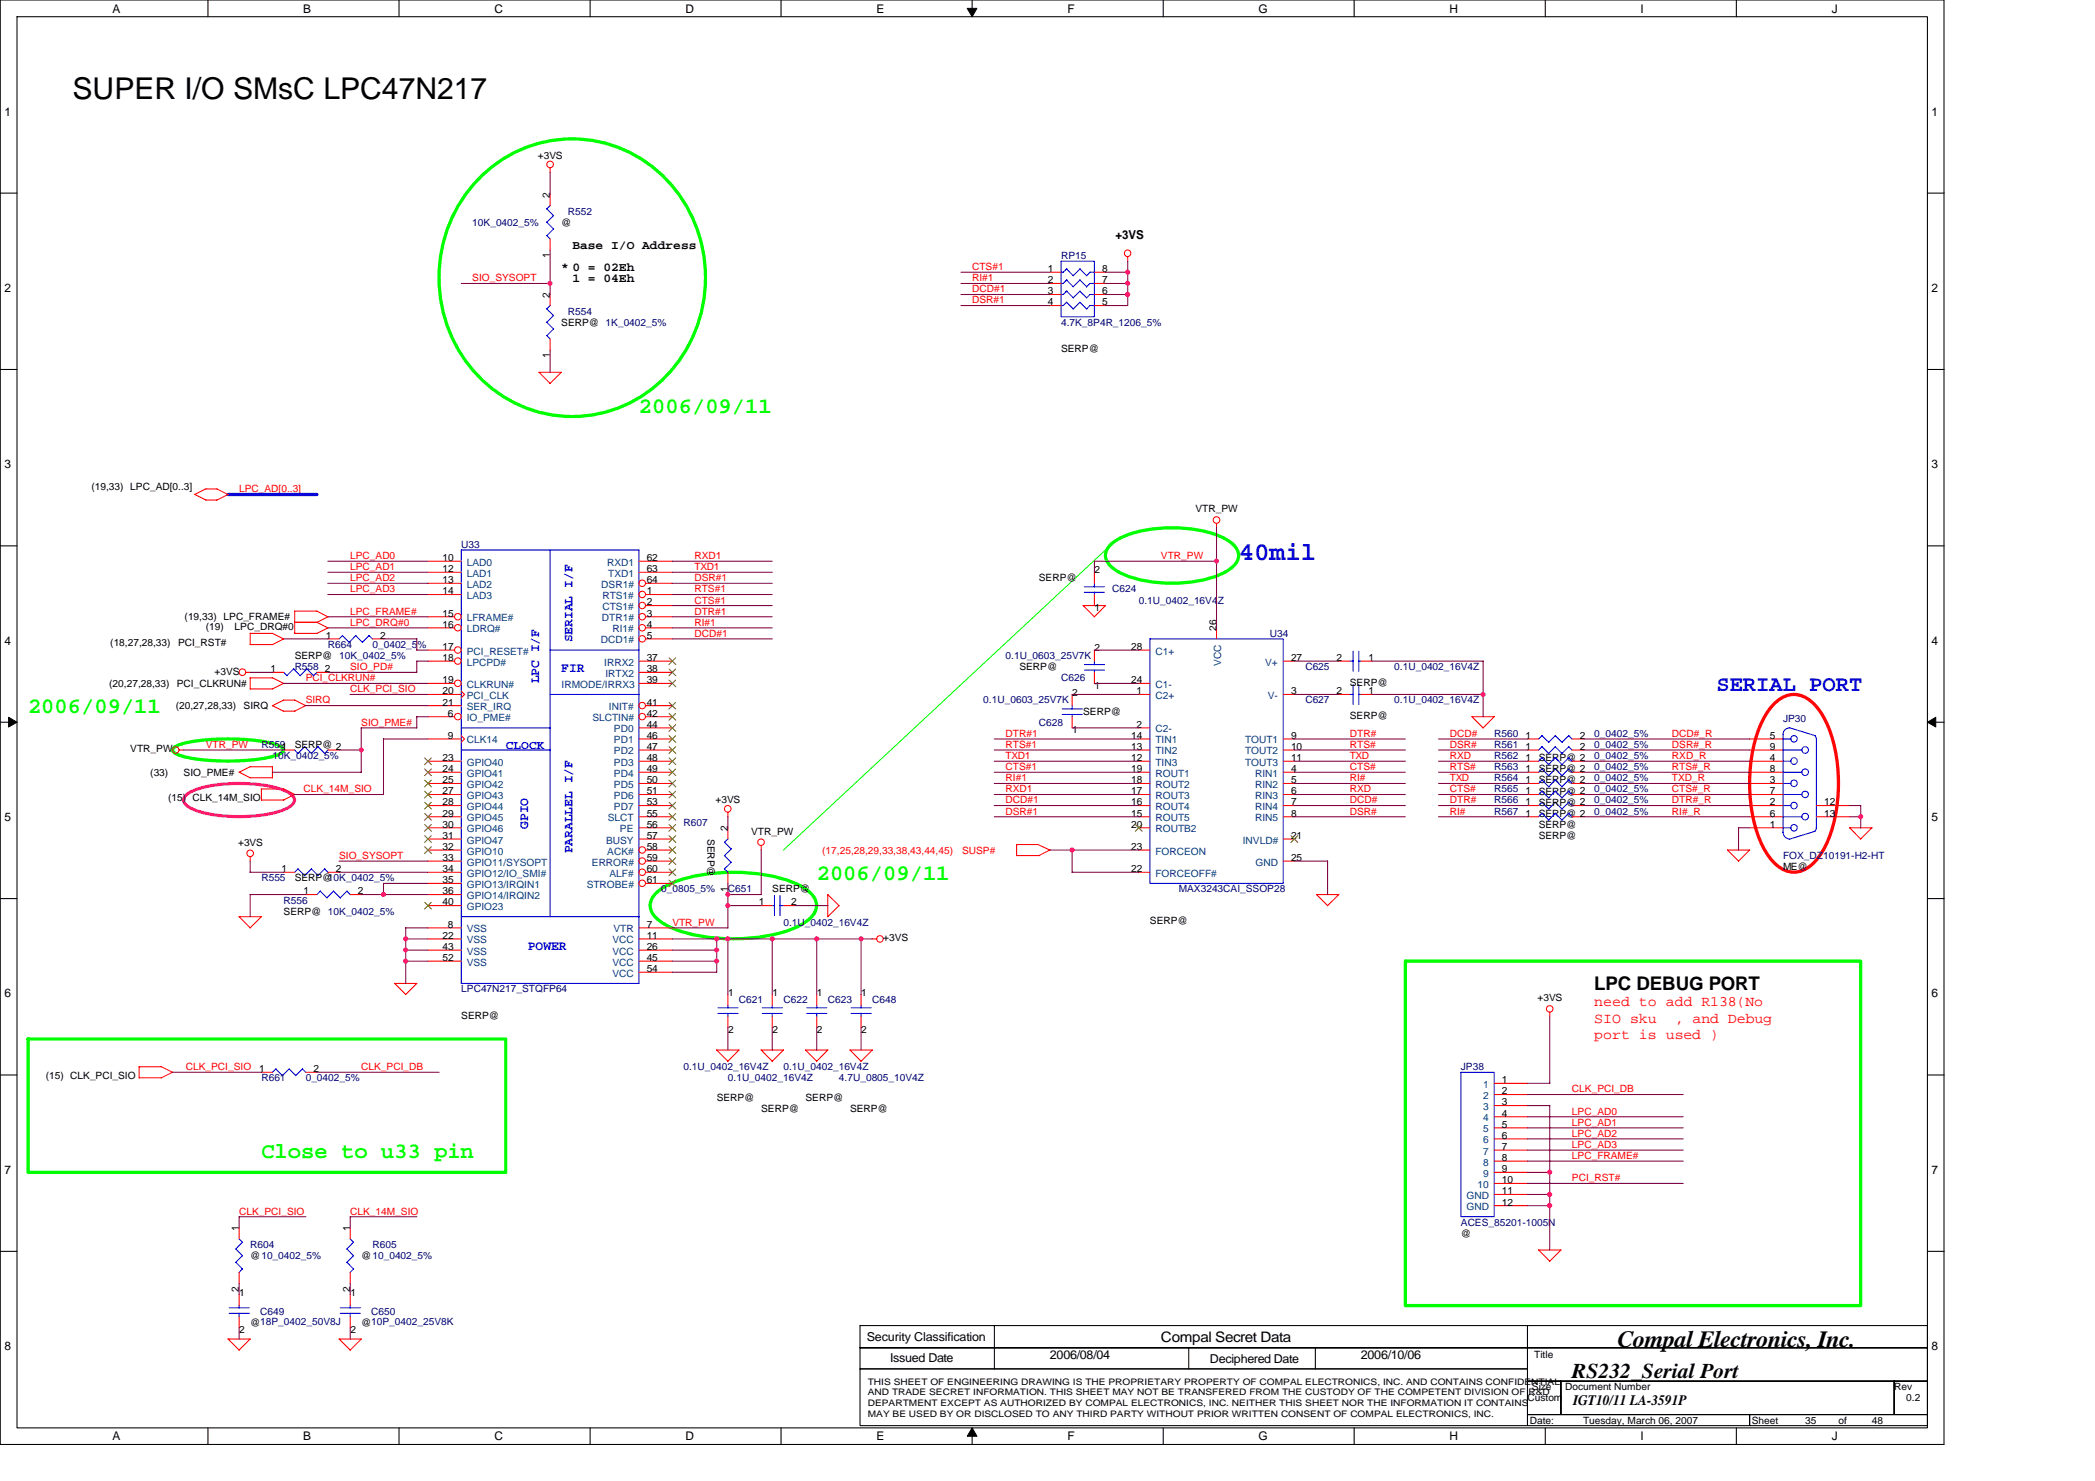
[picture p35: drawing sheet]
<svg xmlns="http://www.w3.org/2000/svg" width="297mm" height="210mm" viewBox="0 0 297 210" stroke-linecap="round" stroke-linejoin="round" font-family="sans-serif">
<defs><g id="words">
<text font-size="4.3" x="10.3" y="14.1">SUPER I/O SMsC LPC47N217</text>
<text font-size="3.6" fill="#00f" x="175.6" y="79.4">40mil</text>
<text font-size="3.3" x="229.3" y="190.9">Compal Electronics, Inc.</text>
<g font-size="3.2" fill="#0f0">
<text x="90.6" y="58.6">2006/09/11</text>
<text x="4" y="101.1">2006/09/11</text>
<text x="115.8" y="124.7">2006/09/11</text>
<text x="37.1" y="164.1">Close to u33 pin</text>
</g>
<text font-size="3.2" fill="#00f" x="243.3" y="97.9">SERIAL PORT</text>
<text font-size="3" x="222.9" y="195.3">RS232_Serial Port</text>
<text font-size="2.7" x="226" y="140.3">LPC DEBUG PORT</text>
<g font-size="2.1" fill="#f00">
<text x="226" y="142.6">need to add R138(No</text>
<text x="226" y="144.9">SIO sku</text>
<text x="226" y="147.3">port is used )</text>
<text x="237.5" y="144.9">, and Debug</text>
</g>
<g font-size="2.1">
<text x="164.6" y="190.2">Compal Secret Data</text>
<text x="223" y="199.2">IGT10/11 LA-3591P</text>
</g>
<g font-size="1.9" fill="#00f">
<text x="79.6" y="95.3">FIR</text>
<text x="81.2" y="91" transform="rotate(-90 81.2 91)">SERIAL I/F</text>
<text x="76.5" y="96.9" transform="rotate(-90 76.5 96.9)">LPC I/F</text>
<text x="74.9" y="117.5" transform="rotate(-90 74.9 117.5)">GPIO</text>
<text x="81.2" y="120.9" transform="rotate(-90 81.2 120.9)">PARALLEL I/F</text>
<text x="74.8" y="134.7">POWER</text>
</g>
<g font-size="1.7">
<text x="15.9" y="1.8">A</text>
<text x="43" y="1.8">B</text>
<text x="70.1" y="1.8">C</text>
<text x="97.2" y="1.8">D</text>
<text x="124.3" y="1.8">E</text>
<text x="151.4" y="1.8">F</text>
<text x="178.5" y="1.8">G</text>
<text x="205.5" y="1.8">H</text>
<text x="232.6" y="1.8">I</text>
<text x="259.7" y="1.8">J</text>
<text x=".6" y="16.4">1</text>
<text x="273.9" y="16.4">1</text>
<text x="81.1" y="35.3">Base I/O Address</text>
<text x="158.2" y="33.9">+3VS</text>
<text x=".6" y="41.4">2</text>
<text x="79.6" y="38.4">* 0 = 02Eh</text>
<text x="81.1" y="40">1 = 04Eh</text>
<text x="273.9" y="41.4">2</text>
<text x=".6" y="66.4">3</text>
<text x="273.9" y="66.4">3</text>
<text x=".6" y="91.4">4</text>
<text x="273.9" y="91.4">4</text>
<text x=".6" y="116.4">5</text>
<text x="273.9" y="116.4">5</text>
<text x=".6" y="141.4">6</text>
<text x="273.9" y="141.4">6</text>
<text x=".6" y="166.4">7</text>
<text x="273.9" y="166.4">7</text>
<text x=".6" y="191.4">8</text>
<text x="122.9" y="190.1">Security Classification</text>
<text x="273.9" y="191.4">8</text>
<text x="126.2" y="193">Issued Date</text>
<text x="148.9" y="192.6">2006/08/04</text>
<text x="171.6" y="193.2">Deciphered Date</text>
<text x="193" y="192.6">2006/10/06</text>
<text x="15.9" y="204.2">A</text>
<text x="43" y="204.2">B</text>
<text x="70.1" y="204.2">C</text>
<text x="97.2" y="204.2">D</text>
<text x="124.3" y="204.2">E</text>
<text x="151.4" y="204.2">F</text>
<text x="178.5" y="204.2">G</text>
<text x="205.5" y="204.2">H</text>
<text x="232.6" y="204.2">I</text>
<text x="259.7" y="204.2">J</text>
</g>
<text font-size="1.7" fill="#00f" x="71.7" y="106.2">CLOCK</text>
<g font-size="1.4">
<text x="76.3" y="22.5">+3VS</text>
<text x="78" y="28" transform="rotate(-90 78 28)">2</text>
<text x="79.6" y="32">@</text>
<text x="78" y="36.6" transform="rotate(-90 78 36.6)">1</text>
<text x="148.6" y="38.6">1</text>
<text x="148.6" y="40.2">2</text>
<text x="148.6" y="41.7">3</text>
<text x="156.3" y="38.6">8</text>
<text x="156.3" y="40.2">7</text>
<text x="156.3" y="41.7">6</text>
<text x="78" y="42.2" transform="rotate(-90 78 42.2)">2</text>
<text x="79.6" y="46.2">SERP@ 1K_0402_5%</text>
<text x="148.6" y="43.3">4</text>
<text x="156.3" y="43.3">5</text>
<text x="78" y="50.8" transform="rotate(-90 78 50.8)">1</text>
<text x="150.4" y="49.9">SERP@</text>
<text x="13" y="69.5">(19,33) LPC_AD[0..3]</text>
<text x="169.5" y="72.6">VTR_PW</text>
<text x="62.7" y="79.5">10</text>
<text x="62.7" y="81.1">12</text>
<text x="62.7" y="82.7">13</text>
<text x="91.7" y="79.5">62</text>
<text x="91.7" y="81.1">63</text>
<text x="91.7" y="82.7">64</text>
<text x="147.3" y="82.4">SERP@</text>
<text x="155.2" y="81.3">2</text>
<text x="26.2" y="87.9">(19,33) LPC_FRAME#</text>
<text x="29.2" y="89.3">(19)</text>
<text x="33.3" y="89.3">LPC_DRQ#0</text>
<text x="62.7" y="84.2">14</text>
<text x="62.7" y="87.4">15</text>
<text x="62.7" y="89">16</text>
<text x="91.7" y="84.2">1</text>
<text x="91.7" y="85.8">2</text>
<text x="91.7" y="87.4">3</text>
<text x="91.7" y="89">4</text>
<text x="155.2" y="86.6">1</text>
<text x="172.5" y="89.5" transform="rotate(-90 172.5 89.5)">26</text>
<text x="15.6" y="91.5">(18,27,28,33)</text>
<text x="25.2" y="91.5">PCI_RST#</text>
<text x="30.4" y="95.6">+3VS</text>
<text x="38.3" y="95.3">1</text>
<text x="41.8" y="93.4">SERP@ 10K_0402_5%</text>
<text x="46" y="95.3">2</text>
<text x="46.2" y="90.5">1</text>
<text x="53.9" y="90.5">2</text>
<text x="62.7" y="92.1">17</text>
<text x="62.7" y="93.7">18</text>
<text x="91.7" y="90.5">5</text>
<text x="91.7" y="93.7">37</text>
<text x="91.7" y="95.3">38</text>
<text x="144.5" y="95">SERP@</text>
<text x="155.2" y="92.3">2</text>
<text x="160.4" y="92.1">28</text>
<text x="183" y="93.7">27</text>
<text x="189.5" y="93.7">2</text>
<text x="194.1" y="93.7">1</text>
<text x="15.5" y="97.3">(20,27,28,33)</text>
<text x="24.9" y="100.5">(20,27,28,33)</text>
<text x="25.1" y="97.3">PCI_CLKRUN#</text>
<text x="34.5" y="100.5">SIRQ</text>
<text x="62.7" y="96.8">19</text>
<text x="62.7" y="98.4">20</text>
<text x="62.7" y="100">21</text>
<text x="63.5" y="101.6">6</text>
<text x="91.7" y="96.8">39</text>
<text x="91.7" y="100">41</text>
<text x="91.7" y="101.6">42</text>
<text x="152" y="98.6">2</text>
<text x="153.6" y="101.3">SERP@</text>
<text x="155.2" y="97.7">1</text>
<text x="160.4" y="96.8">24</text>
<text x="161.2" y="98.4">1</text>
<text x="183" y="98.4">3</text>
<text x="189.5" y="98.4">2</text>
<text x="191.4" y="101.9">SERP@</text>
<text x="191.4" y="97.2">SERP@</text>
<text x="194.1" y="98.4">1</text>
<text x="18.5" y="106.6">VTR_PW</text>
<text x="41.8" y="106">SERP@ 2</text>
<text x="62.7" y="107.9">23</text>
<text x="63.5" y="104.7">9</text>
<text x="91.7" y="103.1">44</text>
<text x="91.7" y="104.7">46</text>
<text x="91.7" y="106.3">47</text>
<text x="91.7" y="107.9">48</text>
<text x="152" y="103.9">1</text>
<text x="160.4" y="104.7">14</text>
<text x="160.4" y="106.3">13</text>
<text x="160.4" y="107.9">12</text>
<text x="161.2" y="103.1">2</text>
<text x="183" y="104.7">9</text>
<text x="183" y="106.3">10</text>
<text x="183" y="107.9">11</text>
<text x="216.3" y="104.7">1</text>
<text x="216.3" y="106.3">1</text>
<text x="216.3" y="107.9">1</text>
<text x="218.2" y="107.9">SERP@ 2</text>
<text x="224" y="104.7">2</text>
<text x="224" y="106.3">2</text>
<text x="250.9" y="104.7">5</text>
<text x="250.9" y="106.3">9</text>
<text x="250.9" y="107.9">4</text>
<text x="21.3" y="109.9">(33)</text>
<text x="23.8" y="113.6">(15) CLK_14M_SIO</text>
<text x="26" y="109.9">SIO_PME#</text>
<text x="62.7" y="109.4">24</text>
<text x="62.7" y="111">25</text>
<text x="62.7" y="112.6">27</text>
<text x="91.7" y="109.4">49</text>
<text x="91.7" y="111">50</text>
<text x="91.7" y="112.6">51</text>
<text x="101.5" y="113.9">+3VS</text>
<text x="160.4" y="109.4">19</text>
<text x="160.4" y="111">18</text>
<text x="160.4" y="112.6">17</text>
<text x="183" y="109.4">4</text>
<text x="183" y="111">5</text>
<text x="183" y="112.6">6</text>
<text x="216.3" y="109.4">1</text>
<text x="216.3" y="112.6">1</text>
<text x="216.3" y="111">1</text>
<text x="218.2" y="112.6">SERP@ 2</text>
<text x="218.2" y="109.5">SERP@ 2</text>
<text x="218.2" y="111">SERP@ 2</text>
<text x="250.9" y="109.4">8</text>
<text x="250.9" y="111">3</text>
<text x="250.9" y="112.6">7</text>
<text x="33.8" y="119.9">+3VS</text>
<text x="62.7" y="114.2">28</text>
<text x="62.7" y="115.7">29</text>
<text x="62.7" y="117.3">30</text>
<text x="62.7" y="118.9">31</text>
<text x="91.7" y="114.2">53</text>
<text x="91.7" y="115.7">55</text>
<text x="91.7" y="117.3">56</text>
<text x="91.7" y="118.9">57</text>
<text x="100.3" y="118.9" transform="rotate(90 100.3 118.9)">SERP@</text>
<text x="103.2" y="117.8" transform="rotate(-90 103.2 117.8)">2</text>
<text x="106.5" y="118.3">VTR_PW</text>
<text x="160.4" y="114.2">16</text>
<text x="160.4" y="115.7">15</text>
<text x="160.4" y="117.3">20</text>
<text x="183" y="114.2">7</text>
<text x="183" y="115.7">8</text>
<text x="183" y="118.9">21</text>
<text x="216.3" y="114.2">1</text>
<text x="216.3" y="115.7">1</text>
<text x="218.2" y="117.3">SERP@</text>
<text x="218.2" y="115.8">SERP@ 2</text>
<text x="218.2" y="118.9">SERP@</text>
<text x="218.2" y="114.2">SERP@ 2</text>
<text x="250.9" y="114.2">2</text>
<text x="250.9" y="115.7">6</text>
<text x="250.9" y="117.3">1</text>
<text x="258.6" y="114.2">12</text>
<text x="258.6" y="115.7">13</text>
<text x="39.9" y="123.6">1</text>
<text x="41.8" y="124.9">SERP@</text>
<text x="47.6" y="123.6">2</text>
<text x="62.7" y="120.5">32</text>
<text x="62.7" y="122">33</text>
<text x="62.7" y="123.6">34</text>
<text x="62.7" y="125.2">35</text>
<text x="91.7" y="120.5">58</text>
<text x="91.7" y="122">59</text>
<text x="91.7" y="123.6">60</text>
<text x="91.7" y="125.2">61</text>
<text x="160.4" y="123.6">22</text>
<text x="160.4" y="120.5">23</text>
<text x="183" y="122">25</text>
<text x="252.8" y="123.3">ME@</text>
<text x="40.2" y="129.6">SERP@ 10K_0402_5%</text>
<text x="43" y="126.8">1</text>
<text x="50.8" y="126.8">2</text>
<text x="62.7" y="126.8">36</text>
<text x="62.7" y="128.3">40</text>
<text x="63.5" y="131.5">8</text>
<text x="91.7" y="131.5">7</text>
<text x="103.2" y="126.4" transform="rotate(-90 103.2 126.4)">1</text>
<text x="107.6" y="128.3">1</text>
<text x="109.5" y="126.5">SERP@</text>
<text x="112.2" y="128.3">2</text>
<text x="163" y="130.9">SERP@</text>
<text x="62.7" y="133.1">22</text>
<text x="62.7" y="134.6">43</text>
<text x="62.7" y="136.2">52</text>
<text x="91.7" y="134.6">26</text>
<text x="91.7" y="137.8">54</text>
<text x="91.7" y="136.2">45</text>
<text x="91.7" y="133.1">11</text>
<text x="125.2" y="133.4">+3VS</text>
<text x="103.2" y="141.1">1</text>
<text x="109.5" y="141.1">1</text>
<text x="115.8" y="141.1">1</text>
<text x="122.1" y="141.1">1</text>
<text x="218" y="141.9">+3VS</text>
<text x="65.4" y="144.4">SERP@</text>
<text x="103.2" y="146.5">2</text>
<text x="109.5" y="146.5">2</text>
<text x="115.8" y="146.5">2</text>
<text x="122.1" y="146.5">2</text>
<text x="6.5" y="152.9">(15) CLK_PCI_SIO</text>
<text x="36.7" y="152">1</text>
<text x="44.4" y="152">2</text>
<text x="213" y="153.5">1</text>
<text x="213" y="155.1">2</text>
<text x="101.6" y="156.1">SERP@</text>
<text x="107.9" y="157.6">SERP@</text>
<text x="114.2" y="156.1">SERP@</text>
<text x="120.5" y="157.6">SERP@</text>
<text x="213" y="156.7">3</text>
<text x="213" y="158.3">4</text>
<text x="213" y="159.8">5</text>
<text x="213" y="161.4">6</text>
<text x="213" y="163">7</text>
<text x="213" y="164.5">8</text>
<text x="213" y="166.1">9</text>
<text x="213" y="167.7">10</text>
<text x="213" y="169.3">11</text>
<text x="213" y="170.9">12</text>
<text x="33.9" y="174.5" transform="rotate(-90 33.9 174.5)">1</text>
<text x="35.5" y="178.4">@10_0402_5%</text>
<text x="49.6" y="174.5" transform="rotate(-90 49.6 174.5)">1</text>
<text x="51.2" y="178.4">@10_0402_5%</text>
<text x="207.1" y="175.3">@</text>
<text x="33.9" y="183.1" transform="rotate(-90 33.9 183.1)">2</text>
<text x="33.9" y="183.6">1</text>
<text x="49.6" y="183.1" transform="rotate(-90 49.6 183.1)">2</text>
<text x="49.7" y="183.6">1</text>
<text x="33.9" y="189">2</text>
<text x="35.5" y="187.9">@18P_0402_50V8J</text>
<text x="49.7" y="189">2</text>
<text x="51.2" y="187.9">@10P_0402_25V8K</text>
<text x="217.2" y="197">Size</text>
<text x="217.5" y="192.5">Title</text>
<text x="221.9" y="197">Document Number</text>
<text x="268.6" y="197">Rev</text>
<text x="216.6" y="198.6">Custom</text>
<text x="216.9" y="201.8">Date:</text>
<text x="224.4" y="201.8">Tuesday, March 06, 2007</text>
<text x="248.4" y="201.8">Sheet</text>
<text x="255.9" y="201.8">35</text>
<text x="260.7" y="201.8">of</text>
<text x="265.4" y="201.8">48</text>
<text x="270.3" y="198.6">0.2</text>
</g>
<g font-size="1.4" fill="#000080">
<text x="67" y="32">10K_0402_5%</text>
<text x="80.5" y="30.4">R552</text>
<text x="150.4" y="36.7">RP15</text>
<text x="80.5" y="44.6">R554</text>
<text x="150.4" y="46.2">4.7K_8P4R_1206_5%</text>
<text x="65.4" y="77.7">U33</text>
<text x="157.7" y="83.9">C624</text>
<text x="161.5" y="85.5">0.1U_0402_16V4Z</text>
<text x="41.8" y="95">R558</text>
<text x="46.5" y="91.8">R664</text>
<text x="52.8" y="91.8">0_0402_5%</text>
<text x="142.6" y="93.4">0.1U_0603_25V7K</text>
<text x="180" y="90.3">U34</text>
<text x="185.1" y="95">C625</text>
<text x="197.7" y="95">0.1U_0402_16V4Z</text>
<text x="139.4" y="99.7">0.1U_0603_25V7K</text>
<text x="150.4" y="96.6">C626</text>
<text x="185.1" y="99.7">C627</text>
<text x="197.7" y="99.7">0.1U_0402_16V4Z</text>
<text x="37.1" y="106">R5591</text>
<text x="38.6" y="107.6">10K_0402_5%</text>
<text x="147.3" y="102.8">C628</text>
<text x="211.9" y="104.4">R560</text>
<text x="211.9" y="106">R561</text>
<text x="211.9" y="107.6">R562</text>
<text x="226" y="104.4">0_0402_5%</text>
<text x="226" y="106">0_0402_5%</text>
<text x="226" y="107.6">0_0402_5%</text>
<text x="252.8" y="102.4">JP30</text>
<text x="211.9" y="113.9">R566</text>
<text x="211.9" y="109.2">R563</text>
<text x="211.9" y="112.3">R565</text>
<text x="211.9" y="110.7">R564</text>
<text x="226" y="113.9">0_0402_5%</text>
<text x="226" y="109.2">0_0402_5%</text>
<text x="226" y="112.3">0_0402_5%</text>
<text x="226" y="110.7">0_0402_5%</text>
<text x="96.9" y="117">R607</text>
<text x="211.9" y="115.4">R567</text>
<text x="226" y="115.4">0_0402_5%</text>
<text x="37.1" y="124.9">R555</text>
<text x="46.5" y="124.9">10K_0402_5%</text>
<text x="252.8" y="121.8">FOX_DZ10191-H2-HT</text>
<text x="40.2" y="128.1">R556</text>
<text x="93.7" y="126.5">0_0805_5%</text>
<text x="103.2" y="126.5">C651</text>
<text x="111.1" y="131.2">0.1U_0402_16V4Z</text>
<text x="167.1" y="126.5">MAX3243CAI_SSOP28</text>
<text x="65.4" y="140.7">LPC47N217_STQFP64</text>
<text x="104.8" y="142.2">C621</text>
<text x="111.1" y="142.2">C622</text>
<text x="117.4" y="142.2">C623</text>
<text x="123.7" y="142.2">C648</text>
<text x="37.1" y="153.2">R661</text>
<text x="43.3" y="153.2">0_0402_5%</text>
<text x="96.9" y="151.7">0.1U_0402_16V4Z</text>
<text x="103.2" y="153.2">0.1U_0402_16V4Z</text>
<text x="111.1" y="151.7">0.1U_0402_16V4Z</text>
<text x="119" y="153.2">4.7U_0805_10V4Z</text>
<text x="207.1" y="151.7">JP38</text>
<text x="207.1" y="173.7">ACES_85201-1005N</text>
<text x="35.5" y="176.9">R604</text>
<text x="52.8" y="176.9">R605</text>
<text x="36.9" y="186.3">C649</text>
<text x="52.6" y="186.3">C650</text>
</g>
<g font-size="1.4" fill="#f00">
<text x="67" y="39.9">SIO_SYSOPT</text>
<text x="137.8" y="39.9">RI#1</text>
<text x="137.8" y="38.3">CTS#1</text>
<text x="137.8" y="41.4">DCD#1</text>
<text x="137.8" y="43">DSR#1</text>
<text x="33.9" y="69.8">LPC_AD[0..3]</text>
<text x="49.7" y="83.9">LPC_AD3</text>
<text x="49.7" y="79.2">LPC_AD0</text>
<text x="49.7" y="80.8">LPC_AD1</text>
<text x="49.7" y="82.4">LPC_AD2</text>
<text x="98.5" y="83.9">RTS#1</text>
<text x="98.5" y="82.4">DSR#1</text>
<text x="98.5" y="80.8">TXD1</text>
<text x="98.5" y="79.2">RXD1</text>
<text x="164.6" y="79.2">VTR_PW</text>
<text x="49.7" y="87.1">LPC_FRAME#</text>
<text x="49.7" y="88.7">LPC_DRQ#0</text>
<text x="98.5" y="87.1">DTR#1</text>
<text x="98.5" y="85.5">CTS#1</text>
<text x="98.5" y="88.7">RI#1</text>
<text x="49.7" y="95">SIO_PD#</text>
<text x="98.5" y="90.3">DCD#1</text>
<text x="43.3" y="96.6">PCI_CLKRUN#</text>
<text x="43.3" y="99.7">SIRQ</text>
<text x="49.7" y="98.1">CLK_PCI_SIO</text>
<text x="29.2" y="106">VTR_PW</text>
<text x="51.2" y="102.8">SIO_PME#</text>
<text x="142.6" y="107.6">TXD1</text>
<text x="142.6" y="106">RTS#1</text>
<text x="142.6" y="104.4">DTR#1</text>
<text x="191.4" y="106">RTS#</text>
<text x="191.4" y="104.4">DTR#</text>
<text x="191.4" y="107.6">TXD</text>
<text x="205.6" y="107.6">RXD</text>
<text x="205.6" y="104.4">DCD#</text>
<text x="205.6" y="106">DSR#</text>
<text x="237.1" y="104.4">DCD#_R</text>
<text x="237.1" y="106">DSR#_R</text>
<text x="237.1" y="107.6">RXD_R</text>
<text x="43" y="112.3">CLK_14M_SIO</text>
<text x="142.6" y="113.9">DCD#1</text>
<text x="142.6" y="112.3">RXD1</text>
<text x="142.6" y="110.7">RI#1</text>
<text x="142.6" y="109.2">CTS#1</text>
<text x="191.4" y="113.9">DCD#</text>
<text x="191.4" y="112.3">RXD</text>
<text x="191.4" y="110.7">RI#</text>
<text x="191.4" y="109.2">CTS#</text>
<text x="205.6" y="113.9">DTR#</text>
<text x="205.6" y="110.7">TXD</text>
<text x="205.6" y="112.3">CTS#</text>
<text x="205.6" y="109.2">RTS#</text>
<text x="237.1" y="112.3">CTS#_R</text>
<text x="237.1" y="109.2">RTS#_R</text>
<text x="237.1" y="113.9">DTR#_R</text>
<text x="237.1" y="110.7">TXD_R</text>
<text x="142.6" y="115.4">DSR#1</text>
<text x="191.4" y="115.4">DSR#</text>
<text x="205.6" y="115.4">RI#</text>
<text x="237.1" y="115.4">RI#_R</text>
<text x="48.1" y="121.8">SIO_SYSOPT</text>
<text x="116.6" y="121">(17,25,28,29,33,38,43,44,45)</text>
<text x="136.4" y="121">SUSP#</text>
<text x="95.3" y="131.2">VTR_PW</text>
<text x="26.3" y="151.7">CLK_PCI_SIO</text>
<text x="51.2" y="151.7">CLK_PCI_DB</text>
<text x="222.9" y="154.8">CLK_PCI_DB</text>
<text x="222.9" y="161.1">LPC_AD2</text>
<text x="222.9" y="158">LPC_AD0</text>
<text x="222.9" y="159.6">LPC_AD1</text>
<text x="222.9" y="164.3">LPC_FRAME#</text>
<text x="222.9" y="162.7">LPC_AD3</text>
<text x="222.9" y="167.4">PCI_RST#</text>
<text x="33.9" y="172.1">CLK_PCI_SIO</text>
<text x="49.7" y="172.1">CLK_14M_SIO</text>
</g>
<g font-size="1.4" fill="#004080">
<text x="66.2" y="80.2">LAD0</text>
<text x="66.2" y="81.7">LAD1</text>
<text x="66.2" y="83.3">LAD2</text>
<text x="85.3" y="83.3">DSR1#</text>
<text x="86.1" y="80.2">RXD1</text>
<text x="86.2" y="81.7">TXD1</text>
<text x="66.2" y="84.9">LAD3</text>
<text x="66.2" y="88.1">LFRAME#</text>
<text x="66.2" y="89.6">LDRQ#</text>
<text x="85.3" y="88.1">DTR1#</text>
<text x="85.4" y="84.9">RTS1#</text>
<text x="85.4" y="86.5">CTS1#</text>
<text x="86.8" y="89.6">RI1#</text>
<text x="66.2" y="92.8">PCI_RESET#</text>
<text x="66.2" y="94.3">LPCPD#</text>
<text x="85.2" y="91.2">DCD1#</text>
<text x="85.7" y="94.3">IRRX2</text>
<text x="85.8" y="95.9">IRTX2</text>
<text x="163.8" y="92.8">C1+</text>
<text x="173.1" y="94.4" transform="rotate(-90 173.1 94.4)">VCC</text>
<text x="179.4" y="94.3">V+</text>
<text x="66.2" y="97.5">CLKRUN#</text>
<text x="66.2" y="99.1">PCI_CLK</text>
<text x="66.2" y="100.6">SER_IRQ</text>
<text x="79.6" y="97.5">IRMODE/IRRX3</text>
<text x="86.3" y="100.6">INIT#</text>
<text x="163.8" y="97.5">C1-</text>
<text x="163.8" y="99.1">C2+</text>
<text x="179.7" y="99.1">V-</text>
<text x="66.2" y="102.2">IO_PME#</text>
<text x="66.2" y="105.4">CLK14</text>
<text x="84" y="102.2">SLCTIN#</text>
<text x="87.1" y="103.8">PD0</text>
<text x="87.1" y="105.4">PD1</text>
<text x="87.1" y="106.9">PD2</text>
<text x="163.8" y="103.8">C2-</text>
<text x="163.8" y="105.4">TIN1</text>
<text x="163.8" y="106.9">TIN2</text>
<text x="176.5" y="105.4">TOUT1</text>
<text x="176.5" y="106.9">TOUT2</text>
<text x="66.2" y="108.5">GPIO40</text>
<text x="66.2" y="110.1">GPIO41</text>
<text x="66.2" y="111.7">GPIO42</text>
<text x="66.2" y="113.2">GPIO43</text>
<text x="87.1" y="108.5">PD3</text>
<text x="87.1" y="110.1">PD4</text>
<text x="87.1" y="111.7">PD5</text>
<text x="87.1" y="113.2">PD6</text>
<text x="163.8" y="108.5">TIN3</text>
<text x="163.8" y="110.1">ROUT1</text>
<text x="163.8" y="111.7">ROUT2</text>
<text x="163.8" y="113.2">ROUT3</text>
<text x="176.5" y="108.5">TOUT3</text>
<text x="177.9" y="110.1">RIN1</text>
<text x="177.9" y="111.7">RIN2</text>
<text x="177.9" y="113.2">RIN3</text>
<text x="66.2" y="114.8">GPIO44</text>
<text x="66.2" y="116.4">GPIO45</text>
<text x="66.2" y="118">GPIO46</text>
<text x="66.2" y="119.6">GPIO47</text>
<text x="85.9" y="119.6">BUSY</text>
<text x="86.2" y="116.4">SLCT</text>
<text x="87.1" y="114.8">PD7</text>
<text x="87.9" y="118">PE</text>
<text x="163.8" y="114.8">ROUT4</text>
<text x="163.8" y="116.4">ROUT5</text>
<text x="163.8" y="118">ROUTB2</text>
<text x="176.2" y="119.5">INVLD#</text>
<text x="177.9" y="114.8">RIN4</text>
<text x="177.9" y="116.4">RIN5</text>
<text x="66.2" y="121.1">GPIO10</text>
<text x="66.2" y="122.7">GPIO11/SYSOPT</text>
<text x="66.2" y="124.3">GPIO12/IO_SMI#</text>
<text x="66.2" y="125.8">GPIO13/IRQIN1</text>
<text x="83.2" y="125.8">STROBE#</text>
<text x="83.9" y="122.7">ERROR#</text>
<text x="86.1" y="121.1">ACK#</text>
<text x="86.4" y="124.3">ALF#</text>
<text x="163.8" y="124.3">FORCEOFF#</text>
<text x="163.8" y="121.1">FORCEON</text>
<text x="178" y="122.7">GND</text>
<text x="66.2" y="127.4">GPIO14/IRQIN2</text>
<text x="66.2" y="129">GPIO23</text>
<text x="66.2" y="132.1">VSS</text>
<text x="66.2" y="133.7">VSS</text>
<text x="66.2" y="135.3">VSS</text>
<text x="66.2" y="136.9">VSS</text>
<text x="86.8" y="136.9">VCC</text>
<text x="86.8" y="135.3">VCC</text>
<text x="86.8" y="133.7">VCC</text>
<text x="87" y="132.1">VTR</text>
<text x="86.8" y="138.4">VCC</text>
<text x="210.3" y="154.2">1</text>
<text x="210.3" y="155.8">2</text>
<text x="210.3" y="157.3">3</text>
<text x="210.3" y="158.9">4</text>
<text x="210.3" y="160.5">5</text>
<text x="210.3" y="162.1">6</text>
<text x="210.3" y="163.6">7</text>
<text x="210.3" y="165.2">8</text>
<text x="210.3" y="166.8">9</text>
<text x="207.9" y="169.9">GND</text>
<text x="207.9" y="171.5">GND</text>
<text x="209.5" y="168.4">10</text>
</g>
<g font-size="1.3">
<text x="123" y="196.3">THIS SHEET OF ENGINEERING DRAWING IS THE PROPRIETARY PROPERTY OF COMPAL ELECTRONICS, INC. AND CONTAINS CONFIDENTIAL</text>
<text x="123" y="197.8">AND TRADE SECRET INFORMATION. THIS SHEET MAY NOT BE TRANSFERED FROM THE CUSTODY OF THE COMPETENT DIVISION OF R&amp;D</text>
<text x="123" y="199.3">DEPARTMENT EXCEPT AS AUTHORIZED BY COMPAL ELECTRONICS, INC. NEITHER THIS SHEET NOR THE INFORMATION IT CONTAINS</text>
<text x="123" y="200.8">MAY BE USED BY OR DISCLOSED TO ANY THIRD PARTY WITHOUT PRIOR WRITTEN CONSENT OF COMPAL ELECTRONICS, INC.</text>
</g>
</g></defs>
<path d="M0 0h275.6v204.7h-275.6zM2.4 2.4h270.9v200h-270.9z" fill="none" stroke="#000" stroke-width=".15"/>
<g fill="#fff">
<path d="M15.9 .3h1.2v1.8h-1.2z"/>
<path d="M15.9 202.6h1.2v1.9h-1.2z"/>
</g>
<path d="M29.5 0v2.4M29.5 202.4v2.3" fill="none" stroke="#000" stroke-width=".15"/>
<g fill="#fff">
<path d="M43 .3h1.1v1.8h-1.1z"/>
<path d="M43 202.6h1.1v1.9h-1.1z"/>
</g>
<path d="M56.6 0v2.4M56.6 202.4v2.3" fill="none" stroke="#000" stroke-width=".15"/>
<g fill="#fff">
<path d="M70.1 .3h1.2v1.8h-1.2z"/>
<path d="M70.1 202.6h1.2v1.9h-1.2z"/>
</g>
<path d="M83.7 0v2.4M83.7 202.4v2.3" fill="none" stroke="#000" stroke-width=".15"/>
<g fill="#fff">
<path d="M97.2 .3h1.2v1.8h-1.2z"/>
<path d="M97.2 202.6h1.2v1.9h-1.2z"/>
</g>
<path d="M110.7 0v2.4M110.7 202.4v2.3" fill="none" stroke="#000" stroke-width=".15"/>
<g fill="#fff">
<path d="M124.3 .3h1.1v1.8h-1.1z"/>
<path d="M124.3 202.6h1.1v1.9h-1.1z"/>
</g>
<path d="M137.8 0v2.4M137.8 202.4v2.3" fill="none" stroke="#000" stroke-width=".15"/>
<path d="M137.1 1.2h1.4l-.7 1.2zM137.8 202.4l.7 1.2h-1.4z" fill="#000" stroke="#000" stroke-width=".14"/>
<g fill="#fff">
<path d="M151.4 .3h1v1.8h-1z"/>
<path d="M151.4 202.6h1v1.9h-1z"/>
</g>
<path d="M164.9 0v2.4M164.9 202.4v2.3" fill="none" stroke="#000" stroke-width=".15"/>
<g fill="#fff">
<path d="M178.5 .3h1.3v1.8h-1.3z"/>
<path d="M178.5 202.6h1.3v1.9h-1.3z"/>
</g>
<path d="M192 0v2.4M192 202.4v2.3" fill="none" stroke="#000" stroke-width=".15"/>
<g fill="#fff">
<path d="M205.5 .3h1.3v1.8h-1.3z"/>
<path d="M205.5 202.6h1.3v1.9h-1.3z"/>
</g>
<path d="M219.1 0v2.4M219.1 202.4v2.3" fill="none" stroke="#000" stroke-width=".15"/>
<g fill="#fff">
<path d="M232.6 .3h.5v1.8h-.5z"/>
<path d="M232.6 202.6h.5v1.9h-.5z"/>
</g>
<path d="M246.2 0v2.4M246.2 202.4v2.3" fill="none" stroke="#000" stroke-width=".15"/>
<g fill="#fff">
<path d="M259.7 .3h.9v1.8h-.9z"/>
<path d="M259.7 202.6h.9v1.9h-.9z"/>
<path d="M.6 14.9h1v1.8h-1z"/>
<path d="M273.9 14.9h.9v1.8h-.9z"/>
<path d="M.6 39.9h1v1.8h-1z"/>
<path d="M273.9 39.9h.9v1.8h-.9z"/>
</g>
<path d="M0 27.4h2.4M273.3 27.4h2.3" fill="none" stroke="#000" stroke-width=".15"/>
<g fill="#fff">
<path d="M.6 64.9h1v1.8h-1z"/>
<path d="M273.9 64.9h.9v1.8h-.9z"/>
</g>
<path d="M0 52.4h2.4M273.3 52.4h2.3" fill="none" stroke="#000" stroke-width=".15"/>
<g fill="#fff">
<path d="M.6 89.9h1v1.8h-1z"/>
<path d="M273.9 89.9h.9v1.8h-.9z"/>
</g>
<path d="M0 77.4h2.4M273.3 77.4h2.3" fill="none" stroke="#000" stroke-width=".15"/>
<g fill="#fff">
<path d="M.6 114.9h1v1.8h-1z"/>
<path d="M273.9 114.9h.9v1.8h-.9z"/>
</g>
<path d="M0 102.4h2.4M273.3 102.4h2.3" fill="none" stroke="#000" stroke-width=".15"/>
<path d="M1.2 101.7l1.2 .7-1.2 .6zM273.3 102.4l1.2-.7v1.3z" fill="#000" stroke="#000" stroke-width=".14"/>
<g fill="#fff">
<path d="M.6 139.8h1v1.9h-1z"/>
<path d="M273.9 139.8h.9v1.9h-.9z"/>
</g>
<path d="M0 127.4h2.4M273.3 127.4h2.3" fill="none" stroke="#000" stroke-width=".15"/>
<g fill="#fff">
<path d="M.6 164.8h1v1.9h-1z"/>
<path d="M273.9 164.8h.9v1.9h-.9z"/>
</g>
<path d="M0 152.4h2.4M273.3 152.4h2.3" fill="none" stroke="#000" stroke-width=".15"/>
<g fill="#fff">
<path d="M.6 189.8h1v1.9h-1z"/>
<path d="M273.9 189.8h.9v1.9h-.9z"/>
</g>
<g fill="none" stroke="#000" stroke-width=".15">
<path d="M0 177.4h2.4M273.3 177.4h2.3M121.9 187.9h94.7v3.1h-94.7zM121.9 191h94.7v3h-94.7zM121.9 194h94.7v8.1h-94.7zM141 187.9v6.1M168.5 191v3M186.5 191v3M216.6 187.9h56.7v3.1h-56.7zM216.6 191h56.7v4.7h-56.7zM216.6 195.7h4.7v4.8h-4.7zM221.3 195.7h47.3v4.8h-47.3z"/>
<path d="M268.6 195.7h4.7v4.8h-4.7zM216.6 200.5h31.5v1.6h-31.5zM248.1 200.5h25.2v1.6h-25.2z"/>
</g>
<path d="M156.8 77.9l-45.7 42.6" fill="none" stroke="#0f0" stroke-width=".15"/>
<path d="M67.8 25.4a18.5 18.5 0 0 1 29.6 4 20 20 0 0 1-9.7 28.4 18.7 18.7 0 0 1-24.3-11.6 20.3 20.3 0 0 1 4.4-20.8zM157.6 77.1a11.3 11.3 0 0 1 5.8-2.1 19.1 19.1 0 0 1 9.9 1.2 4.1 4.1 0 0 1 2.2 1.9 2.02 2.02 0 0 1-.8 2.3 11.3 11.3 0 0 1-5.8 2.1 19 19 0 0 1-9.9-1.2 4.1 4.1 0 0 1-2.2-2 2.01 2.01 0 0 1 .8-2.2zM24.6 106a5.4 5.4 0 0 1 2.7-.9 31.2 31.2 0 0 1 11.8 .4l1 .5 .1 .3-.1 .3a5.6 5.6 0 0 1-2.7 .9 30.8 30.8 0 0 1-11.9-.4l-.9-.5-.1-.3zM93.1 126.5a12.6 12.6 0 0 1 6.3-2.5 26.5 26.5 0 0 1 12.9 1 5.8 5.8 0 0 1 3.4 2.7 2.3 2.3 0 0 1-.9 2.5 12.6 12.6 0 0 1-6.2 2.5 26.3 26.3 0 0 1-13-1 5.8 5.8 0 0 1-3.3-2.7 2.3 2.3 0 0 1 .8-2.5zM199.3 136.2h64.5v48.8h-64.5zM4 147.3h67.7v18.9h-67.7z" fill="none" stroke="#0f0" stroke-width=".47"/>
<path d="M26.4 112.6a9.8 9.8 0 0 1 5-1.4 21 21 0 0 1 8.8 .8 1.96 1.96 0 0 1 1.6 1.4 1.97 1.97 0 0 1-1.6 1.4 21.3 21.3 0 0 1-12.7 0 1.96 1.96 0 0 1-1.5-1.4l.1-.4z" fill="none" stroke="#f0f" stroke-width=".47"/>
<path d="M251.4 99.9a3.7 3.7 0 0 1 5.9 0 15.9 15.9 0 0 1 3.3 9.5 20.6 20.6 0 0 1-2.1 11 6.2 6.2 0 0 1-3.4 3.1 3.7 3.7 0 0 1-3.7-1.4 15.9 15.9 0 0 1-3.3-9.5 20.7 20.7 0 0 1 2.1-11z" fill="none" stroke="#f00" stroke-width=".47"/>
<g fill="none" stroke="#f00" stroke-width=".15">
<path d="M78 23.8v.6M78 27.6v1.5M78 33.9v1.5M148.9 38.6h1.5M155.2 38.6h1.5M159.9 36.4v.6M76.4 52.7l1.6 1.7 1.6-1.6M76.4 52.8h3.2M78 41.7v1.6M78 48v1.6M148.9 40.2h1.5M148.9 41.7h1.5"/>
<path d="M148.9 43.3h1.5M155.2 40.2h1.5M155.2 41.7h1.5M155.2 43.3h1.5M27.6 70.1l1.6 .8h1.6M29.2 69.3h1.6l1.6 .8M29.2 69.3l-1.6 .8M32.3 70.1l-1.6 .8M60.7 79.5h4.7M90.6 79.5h4.7M172.5 74.2v.6M34.9 95.3h.6"/>
<path d="M35.5 91.4h3.1M35.5 96.1h3.1M35.5 89.7v1.7M35.5 96.1v1.6l3.1-.1 1.6-.8M35.5 89.8h3.1l1.6 .8M38.6 96.1l1.6 .8M38.6 95.3h1.6M40.2 90.6l-1.6 .8M41.8 88.2h3.2l1.5 .8M41.8 89.8h3.1M41.8 99.2l1.5 .8M41.8 86.6h3.2l1.5 .8"/>
<path d="M41.8 86.6v3.2M41.8 99.2h-1.6l-1.6 .8M43.4 100l-1.6 .8h-1.6M44.9 95.3h1.6M46.5 90.6h1.6M46.5 87.4l-1.6 .8M46.5 89l-1.6 .8M52.8 90.6h1.6M60.7 98.4h4.7M60.7 92.1h3.7M60.7 93.7h3.7M60.7 96.9h3.7"/>
<path d="M60.7 81.1h4.7M60.7 82.7h4.7M60.7 84.3h4.7M60.7 87.4h3.7M60.7 89h3.7M65.4 98l.5 .4-.5 .5M90.6 95.3h4.7M90.6 93.7h4.7M90.6 96.9h4.7M90.6 81.1h4.7M91.5 85.8h3.8M91.5 90.6h3.8"/>
<path d="M91.5 82.7h3.8M91.5 84.3h3.8M91.5 87.4h3.8M91.5 89h3.8M152 98.4v1.6M153.6 85.8l1.6 1.6M153.6 85.8h3.2l-1.7 1.6M155.2 81.1v1.6M155.2 84.3v1.5M155.2 92.1v1.6M155.2 95.3v1.6M161.5 98.4h1.5"/>
<path d="M161.5 92.1h1.5M161.5 96.9h1.5M172.5 89v1.6M181.9 98.4h1.6M181.9 93.7h1.6M189.8 98.4h1.6M189.8 93.7h1.6M193 98.4h1.5M193 93.7h1.5M25.4 106.3h.7M33.9 109.4l1.6 .8M35.5 110.2h3.1"/>
<path d="M35.5 108.7h3.1v1.6M35.5 108.6l-1.6 .9M37 111.8h3.2M37.1 113.4h3.1M37.1 111.8v1.6M38.6 100l1.6 .8M40.2 111.8l1.6 .8M40.2 106.3h1.6M41.8 112.6l-1.6 .8M46.5 106.3h1.6M60.7 101.6h3.7M60.7 117.3h4.7"/>
<path d="M60.7 104.7h4.7M60.7 107.9h4.7M60.7 109.5h4.7M60.7 111h4.7M60.7 112.6h4.7M60.7 114.2h4.7M60.7 115.8h4.7M60.7 118.9h4.7M60.7 100h4.7M65.4 104.3l.5 .4-.5 .5M90.6 106.3h4.7M90.6 117.3h4.7"/>
<path d="M90.6 103.2h4.7M90.6 104.7h4.7M90.6 107.9h4.7M90.6 109.5h4.7M90.6 111h4.7M90.6 112.6h4.7M90.6 114.2h4.7M90.6 115.8h4.7M90.6 118.9h4.7M91.5 101.6h3.8M91.5 100h3.8M103.2 115.1v.7"/>
<path d="M103.2 117.3v1.6M107.9 119.8v.7M147.1 119.7l1.8 .8M147.1 119.7h-3v1.6M152 101.6v1.6M161.5 106.3h1.5M161.5 117.3h1.5M161.5 103.2h1.5M161.5 104.7h1.5M161.5 107.9h1.5M161.5 109.5h1.5M161.5 111h1.5"/>
<path d="M161.5 112.6h1.5M161.5 114.2h1.5M161.5 115.8h1.5M181.9 106.3h1.6M181.9 104.7h1.6M181.9 107.9h1.6M181.9 109.5h1.6M181.9 111h1.6M181.9 112.6h1.6M181.9 114.2h1.6M181.9 115.8h1.6M181.9 118.9h1.6"/>
<path d="M208.7 101.6l1.6 1.6M208.7 101.6h3.2l-1.6 1.6M216.6 106.3h1.6M216.6 104.7h1.6M216.6 107.9h1.6M216.6 109.5h1.6M216.6 111h1.6M216.6 112.6h1.6M216.6 114.2h1.6M216.6 115.8h1.6M222.9 106.3h1.5M222.9 104.7h1.5"/>
<path d="M222.9 107.9h1.5M222.9 109.5h1.5M222.9 111h1.5M222.9 112.6h1.5M222.9 114.2h1.5M222.9 115.8h1.5M248.1 106.3h4.7M248.1 117.3h4.7M248.1 104.7h4.7M248.1 107.9h4.7M248.1 109.5h4.7M248.1 111h4.7"/>
<path d="M248.1 112.6h4.7M248.1 114.2h4.7M248.1 115.8h4.7M257.5 114.2h4.8M257.5 115.8h4.8M262.2 117.3l1.6 1.6M262.3 117.3h3.1l-1.6 1.6M33.9 129.9l1.6 1.6M33.9 129.9h3.2l-1.6 1.6M35.5 121.4v.7M40.2 123.6h1.6M43.3 126.8h1.6"/>
<path d="M46.5 123.6h1.6M49.7 126.8h1.5M55.9 139.4l1.6 1.5M56 139.4h3.1M59.1 139.4l-1.6 1.6M60.7 120.5h4.7M60.7 126.8h4.7M60.7 133.1h4.7M60.7 123.6h4.7M60.7 122h4.7M60.7 128.4h4.7M60.7 125.2h4.7"/>
<path d="M60.7 131.5h4.7M60.7 134.7h4.7M60.7 136.2h4.7M90.6 133.1h4.7M90.6 131.5h4.7M90.6 134.7h4.7M90.6 137.8h4.7M90.6 136.2h4.7M91.5 120.5h3.8M91.5 123.6h3.8M91.5 122h3.8M91.5 125.2h3.8"/>
<path d="M103.2 123.6v1.6M107.9 128.4h1.6M111.1 128.4h1.5M117.4 126.8v3.1M117.4 126.8l1.6 1.6M119 128.4l-1.7 1.5M123.7 133.1h.6M144.1 121.3h3.2M148.9 120.5l-1.6 .8M161.5 120.5h1.5M161.5 123.6h1.5M181.9 122h1.6"/>
<path d="M186.6 126.8l1.6 1.6M186.7 126.8h3.1M189.8 126.8l-1.6 1.6M244.9 120.5l1.6 1.5M244.9 120.5h3.2l-1.6 1.6M24.5 152l-1.6-.8h-3.2v1.6h3.2M24.5 152l-1.6 .8M37.1 152h1.5M43.3 152h1.6M101.6 148.8l1.6 1.6M101.6 148.8h3.2l-1.6 1.6M103.2 140.9v1.6"/>
<path d="M103.2 144.1v1.6M107.9 148.8l1.6 1.6M107.9 148.8h3.2l-1.6 1.6M109.5 140.9v1.6M109.5 144.1v1.6M114.2 148.8l1.6 1.6M114.2 148.8h3.2M115.8 140.9v1.6M115.8 144.1v1.6M117.4 148.8l-1.6 1.6M120.5 148.8l1.6 1.6M120.5 148.8h3.2"/>
<path d="M122.1 140.9v1.6M122.1 144.1v1.6M123.7 148.8l-1.6 1.6M211.9 153.5h4.7M211.9 155.1h4.7M211.9 156.7h4.7M211.9 158.3h4.7M211.9 159.9h4.7M219.7 143.5v.6M33.9 174v1.6M49.7 174v1.6M211.9 161.4h4.7"/>
<path d="M211.9 163h4.7M211.9 164.6h4.7M211.9 166.2h4.7M211.9 167.7h4.7M211.9 169.3h4.7M211.9 170.9h4.7M218.1 177.1l1.6 1.7M218.2 177.2h3.1l-1.6 1.6M32.3 189.8l1.6 1.5M32.3 189.8h3.2l-1.6 1.6M33.9 180.3v1.6M33.9 183.5v1.5"/>
<path d="M33.9 186.6v1.6M48.1 189.8l1.6 1.5M48.1 189.8h3.1M49.7 180.3v1.6M49.7 183.5v1.5M49.7 186.6v1.6M51.2 189.8l-1.6 1.6"/>
<circle cx="78" cy="23.3" r=".47"/>
<circle cx="159.9" cy="35.9" r=".46"/>
<circle cx="172.5" cy="73.7" r=".47"/>
<circle cx="34.4" cy="95.3" r=".47"/>
<circle cx="64.9" cy="93.7" r=".46"/>
<circle cx="64.9" cy="92.1" r=".46"/>
<circle cx="64.9" cy="96.8" r=".46"/>
<circle cx="64.9" cy="87.4" r=".46"/>
<circle cx="64.9" cy="89" r=".46"/>
<circle cx="91.1" cy="100" r=".46"/>
<circle cx="91.1" cy="82.7" r=".46"/>
<circle cx="91.1" cy="85.8" r=".46"/>
<circle cx="91.1" cy="87.4" r=".46"/>
<circle cx="91.1" cy="84.3" r=".46"/>
<circle cx="91.1" cy="90.5" r=".46"/>
<circle cx="91.1" cy="89" r=".46"/>
<circle cx="24.9" cy="106.3" r=".46"/>
<circle cx="64.9" cy="101.6" r=".46"/>
<circle cx="91.1" cy="101.6" r=".46"/>
<circle cx="103.2" cy="114.6" r=".47"/>
<circle cx="107.9" cy="119.4" r=".46"/>
<circle cx="35.5" cy="120.9" r=".47"/>
<circle cx="91.1" cy="125.2" r=".46"/>
<circle cx="91.1" cy="120.5" r=".46"/>
<circle cx="91.1" cy="122" r=".46"/>
<circle cx="91.1" cy="123.6" r=".46"/>
<circle cx="124.8" cy="133.1" r=".46"/>
<circle cx="219.7" cy="143" r=".46"/>
</g>
<g fill="none" stroke="#00f" stroke-width=".15">
<path d="M77.5 31.5l1 .9M78 29.1l-.5 .5 1 1M78.5 32.4l-1 1 .5 .5M78.5 30.5l-1 1M150.4 37h4.8v7.9h-4.8zM151.2 38.1l1 1M151.3 38.1l-.2 .2M151.3 39.7l-.6 .5h-.3M151.3 38.1l-.5 .5h-.4M152.2 39.1l.9-1 1 1M153.1 39.7l1 1M153.1 39.7l-.9 1-1-1"/>
<path d="M154.5 38.6h.7M154.6 38.6l-.5 .5M77.5 47.5l.5 .5M77.5 45.7l1 .9M77.5 43.8l1 .9M78 43.3l-.5 .5M78.5 46.6l-1 1M78.5 44.7l-1 1M151.2 41.3l1 .9 .9-.9 1 .9 .5-.5M151.3 41.3l-.2 .1M151.3 42.8l-.6 .5h-.3M151.3 41.3l-.5 .4h-.4"/>
<path d="M153.1 42.8l1 1 .5-.5M153.1 42.8l-.9 1-1-1M154.5 40.2h.7M154.5 41.7h.7M154.5 43.3h.7M154.5 40.2l-.5 .5M78 77.9v52M41.7 94.8l-1 1-.5-.5M43.5 94.8l1 1M43.5 94.8l-.9 1-1-1M45 95.3l-.6 .5M48.1 90.6l.5-.5 .9 1"/>
<path d="M50.4 90.1l1 1M50.5 90.1l-1 .9M52.3 90.1l.5 .5M52.3 90.1l-.9 .9M78 98.4h12.6M78 92.1h12.6M153.7 83.2h2.9M153.7 83.9h2.9M153.8 94.2h2.8M153.8 95h2.8M155.2 82.7v.5M155.2 83.9v.4"/>
<path d="M155.2 93.7v.5M155.2 95v.3M163 90.6h18.9v34.6h-18.9zM191.4 98.4h.5M191.4 93.7h.5M191.9 92.3v2.8M191.9 97v2.9M192.6 98.4h.4M192.6 93.7h.4M192.7 92.3v2.8M192.7 97v2.9M43.2 105.8l-.9 1-.5-.5"/>
<path d="M45.1 105.8l1 1 .4-.5M45.1 105.8l-.9 1-1-1M65.4 106.3h12.6M65.4 103.2h12.6M102.7 119.4l1 .9M103.2 118.9l-.5 .5M150.6 100.5h2.9M150.6 101.3h2.9M152 100v.5M152 101.2v.4M218.6 112.1l1 1M218.6 115.3l1 .9"/>
<path d="M218.6 104.2l-.4 .5M218.6 113.7l-.4 .5M218.6 109l-.4 .5M218.6 105.8l-.4 .5M218.6 112.1l-.4 .5M218.6 107.4l-.4 .5M218.6 115.3l-.4 .5M218.6 110.5l-.4 .5M220.5 112.1l1 1M220.5 115.3l1 .9M220.5 104.2l-.9 1-1-.9M220.5 113.7l-.9 1-1-1"/>
<path d="M220.5 109l-.9 1-1-1M220.5 105.8l-.9 1-1-1M220.5 112.1l-.9 1M220.5 107.4l-.9 1-1-1M220.5 115.3l-.9 .9M220.5 110.5l-.9 1-1-.9M222.4 104.3l.5 .5M222.4 113.7l.5 .5M222.4 109l.5 .5M222.4 105.8l.5 .5M222.4 112.1l.5 .5M222.4 107.4l.5 .5"/>
<path d="M222.4 115.3l.5 .5M222.4 110.6l.5 .5M222.4 104.2l-.9 1-1-.9M222.4 113.7l-.9 1-1-1M222.4 109l-.9 1-1-1M222.4 105.8l-.9 1-1-1M222.4 112.1l-.9 1M222.4 107.4l-.9 1-1-1M222.4 115.3l-.9 .9M222.4 110.5l-.9 1-1-.9M252.8 106.3h2.7M252.8 109.5h2.7"/>
<path d="M252.8 112.6h2.7M252.8 115.8h2.7M252.8 104.7h1.1M252.8 107.9h1.1M252.8 111h1.1M252.8 114.2h1.1M252.8 117.3h1.1M252.8 104.1v13.9M253.7 103.2a.9 .9 0 0 0-.9 .9M253.7 103.1l3.7 1.2M257.3 104.3l.2 .4v12.6M257.4 117.8l-3.7 1.1a.95 .95 0 0 1-.9-1"/>
<path d="M257.5 117.3l-.2 .5M41.8 123.6l.5-.5 .9 1M43.2 124.1l1-1 .9 1M44.9 126.8l.5-.5 1 1M46.5 123.7l-.4-.6-1 1M47.3 126.3l1 1M47.3 126.3l-.9 1M49.7 126.8l-.5-.5-1 1M65.4 129.9h25.2M90.6 139.4h-25.2v-61.4h25.2v61.4M102.7 123.1l.5 .5M102.7 121.2l1 1"/>
<path d="M103.7 122.2l-1 .9M103.7 120.3l-1 1M109.5 128.4h.3M109.8 126.9v2.9M110.6 128.4h.5M110.6 126.9v2.9M39.1 151.5l1 1 .9-1 .9 1 1-1 .5 .5M39.1 151.5l-.5 .5M101.8 143.6h2.8M101.8 142.8h2.8M103.2 142.5v.4M103.2 143.6v.5"/>
<path d="M108.1 143.6h2.8M108.1 142.8h2.8M109.5 142.5v.4M109.5 143.6v.5M114.4 143.6h2.8M114.4 142.8h2.8M115.8 142.5v.4M115.8 143.6v.5M120.7 143.6h2.8M120.7 142.8h2.8M122.1 142.5v.4M122.1 143.6v.5"/>
<path d="M207.1 152h4.8v20.4h-4.8zM33.4 177l1 1-1 .9M33.4 178.9l1 1M33.9 175.6l.5 .5M34.4 176.1l-1 .9M34.4 179.9l-.5 .4M49.2 177l.9 1M49.2 178.9l.9 1M49.7 175.6l.4 .5M50.1 176.1l-.9 .9M50.1 178l-.9 .9M50.1 179.9l-.5 .4"/>
<path d="M32.5 186.1h2.8M32.5 185.4h2.8M33.9 185v.4M33.9 186.1v.5M48.2 186.1h2.9M48.2 185.4h2.9M49.7 185v.4M49.7 186.1v.5"/>
<circle cx="254.4" cy="117.3" r=".46"/>
<circle cx="254.4" cy="107.9" r=".46"/>
<circle cx="254.4" cy="111" r=".46"/>
<circle cx="254.4" cy="114.2" r=".46"/>
<circle cx="254.4" cy="104.7" r=".46"/>
<circle cx="255.9" cy="106.3" r=".47"/>
<circle cx="255.9" cy="115.7" r=".47"/>
<circle cx="255.9" cy="109.5" r=".47"/>
<circle cx="255.9" cy="112.6" r=".46"/>
</g>
<g fill="none" stroke="#804000" stroke-width=".14">
<path d="M94.9 93.2l.9 1M94.9 94.8l.9 1M94.9 96.4l.9 .9M94.9 99.5l.9 1M95.8 93.2l-1 1M95.8 94.8l-1 1M95.8 96.4l-1 .9M95.8 99.5l-1 1M60.2 107.4l1 1M60.2 109l1 .9M60.2 110.6l1 .9M60.2 112.1l1 1"/>
<path d="M60.2 113.7l1 1M60.2 115.3l1 .9M60.2 116.9l1 .9M60.2 118.4l1 1M61.1 107.4l-.9 1M61.1 109l-.9 .9M61.1 110.6l-.9 .9M61.1 112.1l-.9 1M61.1 113.7l-.9 1M61.1 115.3l-.9 .9M61.1 116.9l-.9 .9M61.1 118.4l-.9 1"/>
<path d="M94.9 101.1l.9 1M94.9 102.7l.9 1M94.9 104.3l.9 .9M94.9 105.8l.9 1M94.9 107.4l.9 1M94.9 109l.9 .9M94.9 110.6l.9 .9M94.9 112.1l.9 1M94.9 113.7l.9 1M94.9 115.3l.9 .9M94.9 116.9l.9 .9M94.9 118.4l.9 1"/>
<path d="M95.8 101.1l-1 1M95.8 102.7l-1 1M95.8 104.3l-1 .9M95.8 105.8l-1 1M95.8 107.4l-1 1M95.8 109l-1 .9M95.8 110.6l-1 .9M95.8 112.1l-1 1M95.8 113.7l-1 1M95.8 115.3l-1 .9M95.8 116.9l-1 .9M95.8 118.4l-1 1"/>
<path d="M161 116.9l.9 .9M161.9 116.9l-.9 .9M183 118.4l1 1M184 118.4l-1 1M60.2 120l1 1M60.2 127.9l1 .9M61.1 127.9l-.9 .9M61.1 120l-.9 1M94.9 120l.9 1M94.9 121.6l.9 .9M94.9 123.2l.9 .9M94.9 124.7l.9 1"/>
<path d="M95.8 120l-1 1M95.8 121.6l-1 .9M95.8 123.2l-1 .9M95.8 124.7l-1 1"/>
</g>
<path d="M32.3 70.1h12.6" fill="none" stroke="#00f" stroke-width=".47"/>
<g fill="none" stroke="#800040" stroke-width=".15">
<path d="M78 24.4v3.2M78 35.4v6.4M136.2 38.6h12.7M156.7 38.6h3.2M159.9 37v6.3h-3.2M65.4 40.2h12.6M78 49.6v3.2M136.2 43.3h12.7M136.2 40.2h12.7M136.2 41.7h12.7M156.7 40.2h3.2M156.7 41.7h3.2"/>
<path d="M46.5 79.5h14.2M95.3 79.5h14.2M155.1 79.5h17.4M155.2 79.5v1.6M172.5 74.8v14.2M35.5 95.3h3.1M40.2 96.9h20.5M40.2 90.6h6.3M46.5 84.3h14.2M46.5 82.7h14.2M46.5 87.4h14.2M46.5 89h14.2"/>
<path d="M46.5 81.1h14.2M49.6 98.4h11.1M54.4 90.6h4.7M59.1 93.7h1.6M59.1 92.1h1.6M59.1 93.7v1.6h-12.6M59.1 90.6v1.6M95.3 90.6h14.2M95.3 84.3h14.2M95.3 82.7h14.2M95.3 87.4h14.2M95.3 89h14.2"/>
<path d="M95.3 85.8h14.2M95.3 81.1h14.2M152 98.4h9.5M155.1 96.9h6.4M155.1 92.1h6.4M183.5 93.7h6.3M183.5 98.4h6.3M194.5 93.7h15.8M194.5 98.4h15.8M210.3 93.7v7.9M26 106.3h14.2M38.6 109.5h12.6"/>
<path d="M41.8 112.6h12.6M43.3 100h17.4M48.1 106.3h3.1M51.2 103.2v6.3M54.4 104.7h6.3M54.4 104.7v7.9M60.7 101.6h-1.6v1.6h-7.9M103.2 115.7v1.6M141 112.6h20.5M141 104.7h20.5M141 106.3h20.5M141 107.9h20.5"/>
<path d="M141 114.2h20.5M141 109.5h20.5M141 115.8h20.5M141 111h20.5M152 103.2h9.5M183.5 112.6h15.8M183.5 104.7h15.8M183.5 106.3h15.8M183.5 107.9h15.8M183.5 114.2h15.8M183.5 109.5h15.8M183.5 115.8h15.8"/>
<path d="M183.5 111h15.8M204 112.6h12.6M204 104.7h12.6M204 106.3h12.6M204 107.9h12.6M204 114.2h12.6M204 109.5h12.6M204 115.8h12.6M204 111h12.6M224.4 112.6h23.7M224.4 104.7h23.7M224.4 106.3h23.7"/>
<path d="M224.4 107.9h23.7M224.4 114.2h23.7M224.4 109.5h23.7M224.4 115.8h23.7M224.4 111h23.7M246.5 117.3h1.6M246.5 117.3v3.2M262.3 114.2h1.5v3.1M262.3 115.8h1.5M35.5 123.6h4.7M35.5 126.8h7.8M35.5 122v1.6"/>
<path d="M35.5 126.8v3.1M48.1 123.6h12.6M48.1 122h12.6M51.2 126.8h9.5M54.4 125.2h6.3M54.4 125.2v1.6M57.5 133.1h3.2M57.5 136.2h3.2M57.5 131.5h3.2M57.5 134.7h3.2M57.5 131.5v7.9M95.3 133.1h28.4"/>
<path d="M95.3 136.2h6.3M95.3 131.5h7.9M95.3 134.7h6.3M101.6 133.1v4.7h-6.3M103.2 128.4h4.7M103.2 125.2v6.3M103.2 133.1v7.8M107.9 120.5v6.3h-4.7M109.5 133.1v7.8M112.6 128.4h4.8M115.8 133.1v7.8M122.1 133.1v7.8"/>
<path d="M148.8 120.5h12.7M152 123.6h9.5M152 120.5v3.1M183.5 122h4.7v4.8M24.5 152h12.6M44.9 152h17.4M103.2 145.7v3.1M109.5 145.7v3.1M115.8 145.7v3.1M122.1 145.7v3.1M216.6 158.3h22.1M216.6 155.1h22.1"/>
<path d="M216.6 156.7h3.1M216.6 153.5h3.1M216.6 159.9h22.1M219.7 144.1v9.5M219.7 156.7v20.5M43.4 172.4h-9.5v1.7M59.1 172.4h-9.4v1.7M216.6 169.3h3.1M216.6 161.4h22.1M216.6 164.6h22.1M216.6 170.9h3.1M216.6 166.2h3.1"/>
<path d="M216.6 163h22.1M216.6 167.7h22.1M33.9 181.9v1.6M33.9 188.2v1.6M49.7 181.9v1.6M49.7 188.2v1.6"/>
</g>
<g fill="#f0f" stroke="#f0f" stroke-width=".15">
<circle cx="152" cy="120.5" r=".31"/>
<circle cx="101.6" cy="133.1" r=".31"/>
<circle cx="54.4" cy="126.8" r=".3"/>
<circle cx="159.9" cy="38.6" r=".31"/>
<circle cx="159.9" cy="41.7" r=".31"/>
<circle cx="78" cy="40.2" r=".3"/>
<circle cx="103.2" cy="126.8" r=".3"/>
<circle cx="101.6" cy="134.6" r=".3"/>
<circle cx="57.5" cy="136.2" r=".31"/>
<circle cx="210.3" cy="98.4" r=".3"/>
<circle cx="101.6" cy="136.2" r=".31"/>
<circle cx="103.2" cy="133.1" r=".3"/>
<circle cx="172.5" cy="79.5" r=".3"/>
<circle cx="57.5" cy="134.6" r=".3"/>
<circle cx="103.2" cy="128.3" r=".3"/>
<circle cx="115.8" cy="133.1" r=".31"/>
<circle cx="109.5" cy="133.1" r=".31"/>
<circle cx="57.5" cy="133.1" r=".31"/>
<circle cx="122.1" cy="133.1" r=".3"/>
<circle cx="159.9" cy="40.2" r=".3"/>
<circle cx="51.2" cy="106.3" r=".3"/>
<circle cx="219.7" cy="166.1" r=".3"/>
<circle cx="219.7" cy="170.9" r=".31"/>
<circle cx="219.7" cy="169.3" r=".3"/>
<circle cx="263.8" cy="115.7" r=".3"/>
</g>
<use href="#words"/>
</svg>
